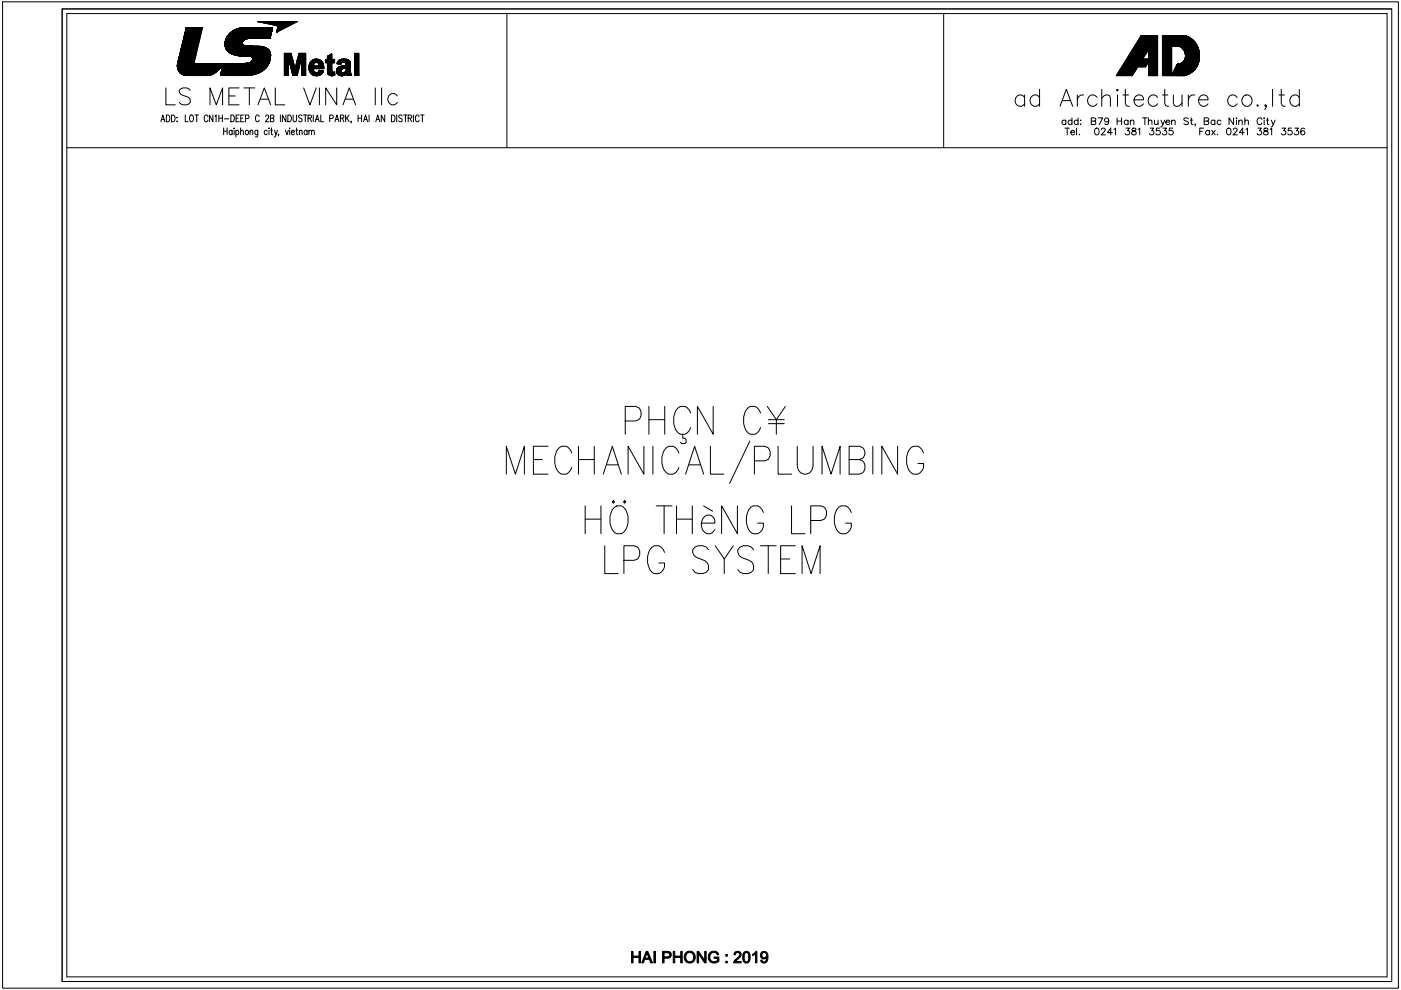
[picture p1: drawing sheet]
<svg xmlns="http://www.w3.org/2000/svg" width="297mm" height="210mm" viewBox="0 0 297 210" stroke-linecap="round" stroke-linejoin="round" font-family="sans-serif">
<g fill="none" stroke="#000" stroke-width=".21">
<path d="M.6 .4h295.9v209.1h-295.9zM13.2 1.9h281.9v206.2h-281.9zM14.2 2.9h279.9v204.2h-279.9zM35.2 18.6v3.6h2M39.5 5.9l3.4-.1-1.8 7.7h10.5l1-.1 .6-.2 .4-.6-.2-.6-2.8-.2-1.3-.3-1.1-.7-.4-1 .1-1.3 .8-1.4 1.2-.8 1.7-.4h6l.1 .4-.5 1.8-4.7 .1-.8 .3-.3 .5 .1 .5 .6 .2 3 .1 1.3 .4 .8 .7 .2 1.1a4.5 4.5 0 0 1-5 4h-5.5l-.1-.3 .5-2.1-.6 .9-.7 .7-1.6 .8h-4.9l-1.1-.4-.7-.9-.1-1.1zM40.3 19.1a1.52 1.52 0 0 0-2.3 0 .91 .91 0 0 0 .7 1.1l1 .3a.88 .88 0 0 1 .6 .7 .88 .88 0 0 1-.3 .9 1.57 1.57 0 0 1-2-.4M50.7 18.6h-2.2v3.6h2.2M51.7 18.6h2.3M52.9 18.6v3.6M54.6 4.6h8.4l-4.3 2.2 .2-1.1-.1-.2zM58.4 18.6v3.6h2M61.2 12.3v3.7h-.9v-4.7h1.4l.9 3.2 .8-3.2h1.4v4.7h-.9v-3.7l-.9 3.7h-.9l-.9-3.7 .9 3.7"/>
<path d="M64.4 18.6l1.3 3.6 1.3-3.6M65.9 13a1.62 1.62 0 0 1 2-.3 1.62 1.62 0 0 1 .7 1.9h-2.2l.2 .6 .4 .2 .5-.1 .2-.4 .9 .2a1.66 1.66 0 0 1-2.1 .9 1.66 1.66 0 0 1-1-2.2zM66.6 13.4l.6-.2 .4 .2 .2 .6h-1.4zM67.7 18.6v3.6M69.4 11.9l.9-.5v1.2h.6v.7h-.6v1.4l.1 .6 .5-.1 .1 .7a1.02 1.02 0 0 1-1.2 .1 1.02 1.02 0 0 1-.4-1.2v-1.5h-.4v-.7h.4zM71.4 18.6v3.6l-2.3-3.6v3.6M71.9 12.8l.8-.3a1.21 1.21 0 0 1 1.6 1.3v1.6l.2 .6h-.9l-.1-.4a1.16 1.16 0 0 1-1.5 .4 1.16 1.16 0 0 1-.5-1.4l.3-.4 1.6-.5a.66 .66 0 0 0-1-.4l-.2 .3-.8-.1zM72.4 14.7l1-.3v.6l-.3 .3-.4 .1-.3-.1-.2-.3zM74.3 15.5l.2 .5h-.9l-.1-.4M75.2 11.3h.9v4.7h-.9zM79.6 18.6v3.6M80.9 18.6v3.6"/>
<path d="M107.5 2.9v28.4M200.1 2.9v28.4M220.4 18.9v3.6M233.6 18.9v3.6M236.9 18.9l.2 .2-.2 .2-.1-.2zM238.6 18.9v2.9l.2 .6 .6 .1M242 7.5h3.4v8.5h-1.9v-2.9l-.6 1.1h-1.7l-1.2 1.8h-3.3zM243.4 10.6l.1 1.9h-1.3zM246.5 7.5h4.7a4.5 4.5 0 0 1 3.1 4.3 4.5 4.5 0 0 1-3.1 4.2h-4.7zM246.9 18.9v2.9l.2 .6 .7 .1M248.4 15.8h.1M250 9.8h.1"/>
<path d="M250 9.8a1.92 1.92 0 0 1 1.4 2 1.92 1.92 0 0 1-1.7 1.8l-1.2 2.2M250 9.8h-1.6v6M269.8 18.9v3.6M271.6 18.9v2.9l.2 .6 .7 .1M275.5 18.9v3.6M295.1 1.9h-281.9v206.2M14.2 31.3h279.9M34.1 25.8l.4-1.4 .4 1.4M34.3 25.3h.5M35.3 24.4a.72 .72 0 0 1 .7 .7 .72 .72 0 0 1-.7 .7zM36.4 24.4a.77 .77 0 0 1 .7 .5 .77 .77 0 0 1-.2 .8l-.5 .1zM37.5 24.9v.1z"/>
<path d="M37.5 25.7v.1zM39.3 24.4v1.4h.6M40.4 24.4h.1a.74 .74 0 0 1 .5 .7 .74 .74 0 0 1-.5 .7 .98 .98 0 0 1-.1-1.4zM41.3 24.4h.8M41.7 24.4v1.4M44.1 24.7a.41 .41 0 0 0-.5-.3 .41 .41 0 0 0-.3 .5v.4a.41 .41 0 0 0 .3 .5 .41 .41 0 0 0 .5-.3M44.5 22.2v-3.6l1.4 3.6 1.3-3.6v3.6M45.1 24.4v1.4l-.7-1.4v1.4M45.6 24.7l.2-.3v1.4M46.4 24.4v1.4M46.4 25.1h.7M47.1 24.4v1.4"/>
<path d="M47.4 27.8h.8M47.4 27.1v1.5M47.6 25.2h.9M48.2 27.1v1.5M48.5 20.3h1.4M48.9 24.4a.72 .72 0 0 1 .8 .7 .72 .72 0 0 1-.8 .7zM49.2 27.8l-.1-.1a.42 .42 0 0 0-.5 .4 .42 .42 0 0 0 .5 .4l.1-.1M49.2 27.6v1M49.6 27.1v.2zM49.6 27.6v1M50 27.8l.1-.1a.42 .42 0 0 1 .5 .4 .42 .42 0 0 1-.5 .4l-.1-.1M50 27.6v1.4"/>
<path d="M50 25.1h.5M50.7 24.4h-.7v1.4h.7M51 27.9l.3-.3 .2 .1 .1 .9M51 27.1v1.5M51.1 25.1h.4M51.7 24.4h-.6v1.4h.6M52.1 25.1h.6v-.7h-.6v1.4M53 27.9l.3-.3 .2 .1 .1 .9M53 27.6v1M54.7 27.6l-.1 1.3-.2 .1h-.2M54.7 27.8l-.2-.1a.42 .42 0 0 0-.5 .4 .42 .42 0 0 0 .5 .4l.2-.1M54.7 22.2l1.3-3.6 1.4 3.6"/>
<path d="M55 24.7a.41 .41 0 0 0-.5-.3 .41 .41 0 0 0-.3 .5v.4a.41 .41 0 0 0 .3 .5 .41 .41 0 0 0 .5-.3M55.2 21h1.7M56.3 24.7l.2-.3h.4l.1 .3-.2 .4-.5 .7h.7M56.7 27.8l-.1-.1a.42 .42 0 0 0-.6 .4 .42 .42 0 0 0 .6 .4l.1-.1M57 27.1v.2zM57 27.6v1M57.3 25.1l.7 .1 .1 .3-.3 .3h-.5v-1.4l.7 .1v.4l-.2 .2M57.4 27.6h.4M57.6 27.1v1.2l.2 .3M58.2 27.6l.3 1M58.8 27.6l-.5 1.4h-.2M59.1 28.5l-.1 .3"/>
<path d="M59.4 24.4v1.4M60.5 27.6l.3 1 .3-1M60.6 24.4v1.4l-.7-1.4v1.4M61 24.4a.72 .72 0 0 1 .8 .7 .72 .72 0 0 1-.8 .7zM61.4 27.1v.2zM61.4 27.6v1M61.8 28h.6l-.1-.3a.42 .42 0 0 0-.5 .4 .42 .42 0 0 0 .5 .4l.1-.1M62.1 24.4v1l.4 .4 .3-.2 .1-1.2M62.7 27.6h.4M62.9 27.1v1.2l.3 .3M63.5 27.9l.2-.3 .3 .1 .1 .9M63.5 27.6v1"/>
<path d="M64 24.6l-.2-.2-.5 .2 .1 .3 .5 .3a.39 .39 0 0 1 0 .6 .39 .39 0 0 1-.6-.2M64.4 24.4h.7M64.7 24.4v1.4M65.1 27.8l-.1-.1a.42 .42 0 0 0-.5 .4 .42 .42 0 0 0 .5 .4l.1-.1M65.1 27.6v1M65.3 25.1l.6-.1v-.6h-.6v1.4M65.5 27.9l.2-.3 .3 .1 .1 .9M65.5 27.6v1M65.7 25.1l.4 .7M66.1 27.9l.2-.3 .3 .1v.9M66.4 24.4v1.4M66.8 25.8l.5-1.4 .4 1.4"/>
<path d="M67 25.3h.5M68 24.4v1.4h.6M69.9 25.1h.6v-.7h-.6v1.4M71 25.8l.4-1.4 .5 1.4M71.2 25.3h.5M72.2 25.1l.6-.1v-.6h-.6v1.4M72.5 25.1l.4 .7M72.7 22.2l1.4-3.6 1.3 3.6M73.2 21h1.7M73.3 24.4v1.4M73.5 25l.5 .8M74 24.4l-.7 .9"/>
<path d="M74.5 25.7l-.1 .4M75.9 25.1h.8M75.9 24.4v1.4M76.7 24.4v1.4M77.1 25.8l.4-1.4 .4 1.4M77.2 25.3h.6M78.2 24.4v1.4M79.7 25.8l.4-1.4 .4 1.4M79.8 25.3h.6M81.6 24.4v1.4l-.8-1.4v1.4M83 24.4a.77 .77 0 0 1 .8 .5 .77 .77 0 0 1-.3 .8l-.5 .1zM84.1 24.4v1.4"/>
<path d="M84.2 20.3a1.17 1.17 0 0 0-2 .4 1.17 1.17 0 0 0 1.4 1.5l.6-.5M85.3 24.6l-.3-.2-.5 .2 .1 .3 .6 .3a.39 .39 0 0 1-.1 .6 .39 .39 0 0 1-.6-.2M85.6 24.4h.7M86 24.4v1.4M86.5 25.1l.7-.1v-.6h-.7v1.4M86.9 25.1l.4 .7M87.6 24.4v1.4M88.9 24.7a.41 .41 0 0 0-.5-.3 .41 .41 0 0 0-.3 .5v.4a.41 .41 0 0 0 .3 .5 .41 .41 0 0 0 .5-.3M89.2 24.4h.7M89.5 24.4v1.4M217.2 20.6a1.18 1.18 0 0 0-2 .4 1.18 1.18 0 0 0 1.4 1.5l.6-.5M217.2 20.1v2.4"/>
<path d="M220.4 20.6a1.18 1.18 0 0 0-2 .4 1.18 1.18 0 0 0 1.3 1.5l.7-.5M224.7 22.5l1.4-3.6 1.3 3.6M225.2 21.3h1.7M225.8 27.2h.9M226 25.7a.46 .46 0 0 0-.7-.1 .46 .46 0 0 0 0 .7 .46 .46 0 0 0 .7-.1M226 25.5v.9M226.3 27.2v1.4M227 28.1h.8a.46 .46 0 0 0-.5-.4 .46 .46 0 0 0-.4 .5 .46 .46 0 0 0 .5 .4l.4-.2M227.3 25.7a.46 .46 0 0 0-.7-.1 .46 .46 0 0 0 0 .7 .46 .46 0 0 0 .7-.1M227.3 25v1.4M228.2 27.2v1.4M228.4 20.1v2.4"/>
<path d="M228.6 25.7a.46 .46 0 0 0-.7-.1 .46 .46 0 0 0 0 .7 .46 .46 0 0 0 .7-.1M228.6 25v1.4M228.9 28.5h.1M229.1 25.5v.1zM229.1 26.3v.1zM229.8 20.1a1.13 1.13 0 0 0-1.4 1.1M231.4 25.7l.9 .1v.3l-.3 .3h-.6v-1.4l.9 .1v.4l-.3 .2M232.3 27.2a.46 .46 0 0 1 .7 .2v.4a.62 .62 0 0 1-.5 .8 .91 .91 0 0 1-.2-1.4zM232.6 20.6a1.18 1.18 0 0 0-2 .4 1.18 1.18 0 0 0 1.3 1.5l.7-.5M232.8 25h1l-.7 1.4M233.5 27.5l.1-.3h.5l.2 .4-.9 1h1M233.6 20.8l.8-.7 .9 .2 .1 .5v1.7"/>
<path d="M235.1 25.5a.45 .45 0 0 1-.6 .3 .45 .45 0 0 1-.2-.6 .45 .45 0 0 1 .7 0l.1 .3a.68 .68 0 0 1-.6 .9l-.3-.2M235.8 28.1h-1l.7-.9v1.4M236.2 27.4l.3-.2v1.4M236.8 25v1.4M236.8 25.7h1M236.9 20.1v2.4M237.8 25v1.4M238.1 20.1h1.2M238.7 27.2h.8l-.5 .5a.48 .48 0 0 1 .4 .8 .48 .48 0 0 1-.8-.2M239.2 25.7a.46 .46 0 0 0-.7-.1 .46 .46 0 0 0 0 .7 .46 .46 0 0 0 .7-.1M239.2 25.5v.9M239.7 25.7l.3-.2h.3l.1 .9"/>
<path d="M239.7 25.5v.9M240.1 27.2v.4l.6 .2 .2 .3a.48 .48 0 0 1-.5 .5 .48 .48 0 0 1-.5-.5l.2-.3 .7-.3v-.3zM240.4 21.2h2a1 1 0 0 0-1-1.1 1 1 0 0 0-1 1.1 1.11 1.11 0 0 0 .7 1.2 1.11 1.11 0 0 0 1.3-.4M241.3 27.4l.3-.2v1.4M242.2 25h1M242.7 25v1.4M243.5 25.7l.3-.2h.4v.9M243.5 25v1.4M243.8 27.2h.8l-.4 .5a.48 .48 0 0 1 .3 .8 .48 .48 0 0 1-.8-.2M244.8 25.5v.9h.4l.3-.3M245.4 20.6a1.18 1.18 0 0 0-2 .4 1.18 1.18 0 0 0 1.4 1.5l.6-.5M245.5 25.5v.9"/>
<path d="M245.9 27.2h-.7l-.1 .6a.51 .51 0 0 1 .8 0 .51 .51 0 0 1-.1 .7 .51 .51 0 0 1-.7-.2M246.1 25.5l.5 .9M246.4 20.1h1.2M246.6 27.2h.7l-.4 .5a.48 .48 0 0 1 .4 .8 .48 .48 0 0 1-.9-.2M247 25.5l-.6 1.3-.3 .1M247.2 25.9h.8a.46 .46 0 0 0-.5-.4 .46 .46 0 0 0-.4 .5 .46 .46 0 0 0 .4 .4l.5-.2M248.4 25.7l.3-.2h.4l.1 .9M248.4 25.5v.9M248.6 27.2h-.7v.6a.51 .51 0 0 1 .7 0 .51 .51 0 0 1-.1 .7 .51 .51 0 0 1-.7-.2M248.8 20.1v1.7l.1 .6 .9 .1 .8-.7M250.6 20.1v2.4M252 20.1v2.4"/>
<path d="M252 25.2l-.4-.2-.6 .2 .1 .3 .7 .3 .2 .2v.2l-.4 .2-.6-.2M252.4 25.5h.4M252.6 25v1.1v.3h.3M253.3 20.1a1.13 1.13 0 0 0-1.3 1.1M253.5 26.4h-.2h.2l-.2 .3M254.1 21.2h2a1.01 1.01 0 0 0-1-1.1 1.01 1.01 0 0 0-1 1.1 1.11 1.11 0 0 0 .7 1.2 1.11 1.11 0 0 0 1.3-.4M254.4 27.8h.5M255.3 27.2h-.9v1.4M255.3 25.7l.9 .1 .1 .3-.4 .3h-.6v-1.4l.9 .1v.4l-.3 .2M256.4 27.8a.46 .46 0 0 0-.7 0 .46 .46 0 0 0 0 .7 .46 .46 0 0 0 .7-.1M256.4 27.6v1M256.9 27.6l.8 1"/>
<path d="M257.6 25.7a.46 .46 0 0 0-.7-.1 .46 .46 0 0 0 0 .7 .46 .46 0 0 0 .7-.1M257.6 25.5v.9M257.7 27.6l-.8 1M258.1 28.5h.1M258.9 25.7a.46 .46 0 0 0-.7-.1 .46 .46 0 0 0 0 .7 .46 .46 0 0 0 .7-.1M260.2 27.2a.46 .46 0 0 1 .7 .2l.1 .4a.62 .62 0 0 1-.5 .8 .91 .91 0 0 1-.3-1.4zM261.5 27.5l.1-.3h.4l.3 .4-.9 1h1M261.5 25v1.4l-.9-1.4v1.4M262.1 25.1h.1zM262.2 25.5v.9M262.3 20.6a1.18 1.18 0 0 0-2 .4 1.18 1.18 0 0 0 1.3 1.5l.7-.5M262.6 25.7l.4-.2h.3l.1 .9"/>
<path d="M262.6 25.5v.9M263.8 28.1h-1l.7-.9v1.4M263.9 25.7l.4-.2h.3l.1 .9M263.9 25v1.4M264.1 27.4l.4-.2v1.4M266.6 22.2l-.1 .2 .1 .1 .2-.1M266.7 27.2h.7l-.4 .5a.48 .48 0 0 1 .4 .8 .48 .48 0 0 1-.9-.2M267.6 25.3a.53 .53 0 0 0-.6-.3 .53 .53 0 0 0-.5 .5v.4a.53 .53 0 0 0 .5 .5 .53 .53 0 0 0 .6-.3M268 25.1h.1zM268 25.5v.9M268 27.2v.4l.7 .2 .2 .3a.48 .48 0 0 1-.5 .5 .48 .48 0 0 1-.5-.5l.2-.3 .7-.3-.1-.3zM268.5 22.4l-.2 .1-.2-.1 .2-.2a.66 .66 0 0 1-.2 1"/>
<path d="M268.5 25.5h.5M268.7 25v1.1l.1 .3h.3M269.3 27.4l.3-.2v1.4M269.5 25.5l.4 .9M270.4 25.5l-.7 1.3-.2 .1M271.1 20.1h1.2M271.8 27.2h.8l-.4 .5a.48 .48 0 0 1 .3 .8 .48 .48 0 0 1-.8-.2M273.9 27.2h-.7l-.1 .6a.51 .51 0 0 1 .8 0 .51 .51 0 0 1-.1 .7 .51 .51 0 0 1-.8-.2M274.5 27.2h.8l-.4 .5a.48 .48 0 0 1 .3 .8 .48 .48 0 0 1-.8-.2M275.5 20.6a1.18 1.18 0 0 0-2 .4 1.18 1.18 0 0 0 1.3 1.5l.7-.5M276.6 27.4l-.1-.2a.46 .46 0 0 0-.7 .2v1a.45 .45 0 0 0 .8 0 .45 .45 0 0 0-.2-.7 .45 .45 0 0 0-.6 .4M113.1 97.4h1.9"/>
<path d="M116.2 94.6h-3.1v5.9h3.1M121.2 96a1.69 1.69 0 0 0-1.7-1.4 1.69 1.69 0 0 0-1.6 1.4 3.6 3.6 0 0 0 1.2 4.5 1.78 1.78 0 0 0 2.1-1.4M122.7 97.4h3.3M122.7 94.6v5.9M126 94.6v5.9M128.6 98.6h2.4M132.6 89.3h2.1a1.58 1.58 0 0 0 1.3-1.6 1.58 1.58 0 0 0-1.3-1.5h-2.1v5.9M136.5 94.6v5.9l-3.3-5.9v5.9M137.6 86.2v5.9M137.6 89h3.3M138.4 94.6v5.9M140.9 86.2v5.9"/>
<path d="M143.9 96a1.69 1.69 0 0 0-1.6-1.4 1.69 1.69 0 0 0-1.7 1.4 3.6 3.6 0 0 0 1.2 4.5 1.78 1.78 0 0 0 2.1-1.4M144.8 92.1v.8h.4l.3 .3v.6l-.3 .2h-.7l-.2-.2M146.1 98.6h2.4M146.4 87.6a1.69 1.69 0 0 0-1.6-1.5 1.69 1.69 0 0 0-1.7 1.5 3.6 3.6 0 0 0 1.2 4.5 1.77 1.77 0 0 0 2.1-1.4M150.6 94.6v5.9h2.9M151.2 86.2v5.9l-3.3-5.9v5.9M159 93.5l-4.3 9M159.9 97.7h2.2a1.58 1.58 0 0 0 1.3-1.5 1.58 1.58 0 0 0-1.3-1.6h-2.2v5.9M161.3 87.6a1.69 1.69 0 0 0-1.7-1.5 1.69 1.69 0 0 0-1.7 1.5 3.6 3.6 0 0 0 1.2 4.5 1.78 1.78 0 0 0 2.2-1.4M162.7 86.2l1.9 2.8v3.1M162.9 89h3.4M162.9 89.8h3.4"/>
<path d="M165 94.6v5.9h2.8M166.5 86.2l-1.9 2.8M169 94.6v4.2a1.67 1.67 0 0 0 1.7 1.8 1.67 1.67 0 0 0 1.7-1.8v-4.2M180 97.4h2.2a1.58 1.58 0 0 1 1.2 1.6 1.58 1.58 0 0 1-1.2 1.5h-2.2v-5.9h2.2a1.42 1.42 0 0 1 1.2 1.4 1.42 1.42 0 0 1-1.2 1.4M185 94.6v5.9M190.3 94.6v5.9l-3.3-5.9v5.9M195.8 96a1.69 1.69 0 0 0-1.7-1.4 1.69 1.69 0 0 0-1.6 1.4 3.6 3.6 0 0 0 1.2 4.5 1.82 1.82 0 0 0 2.1-2.2h-1.2M107.4 100.5v-5.9l1.9 5.9 1.9-5.9v5.9M124.1 107.3v5.9M124.1 110.1h3.3M127.4 107.3v5.9M127.9 100.5l1.9-5.9 1.9 5.9"/>
<path d="M128.2 115.7v5.9h2.9M130 106.1l.3 .3-.3 .3-.2-.3zM130.3 107.5l.5-.2a1.77 1.77 0 0 1 2.1 1.4 3.6 3.6 0 0 1-1.2 4.5 1.78 1.78 0 0 1-2.1-1.4 4 4 0 0 1 .7-4.3zM132.3 118.8h2.1a1.58 1.58 0 0 0 1.3-1.5 1.58 1.58 0 0 0-1.3-1.6h-2.1v5.9M132.4 106.1l.3 .3-.3 .3-.2-.3zM139.1 107.3h3.4M140.8 107.3v5.9M140.9 117.1a1.69 1.69 0 0 0-1.7-1.5 1.69 1.69 0 0 0-1.7 1.5 3.6 3.6 0 0 0 1.2 4.5 1.81 1.81 0 0 0 2.2-2.2h-1.2M143.4 110.1h3.4M143.4 107.3v5.9M145.4 100.5l1.9-5.9 1.9 5.9M146.8 107.3v5.9"/>
<path d="M148.7 110.9h2.9a1.39 1.39 0 0 0-1-1.6 1.39 1.39 0 0 0-1.7 .8 2.3 2.3 0 0 0 1 3.1h.7l1-.9M149.2 107.3l1.9 1.1M150.2 116.6a2 2 0 0 0-3.3 0 1.51 1.51 0 0 0 .9 1.6l1.5 .6a1.46 1.46 0 0 1 .9 1.5 1.46 1.46 0 0 1-1.2 1.3h-.9l-.8-.3-.4-.5M151.6 115.7l2 2.8 1.9-2.8M153.6 118.5v3.1M156.3 107.3v5.9l-3.3-5.9v5.9M159.8 116.6a2.01 2.01 0 0 0-3.4 0 1.52 1.52 0 0 0 1 1.6l1.4 .6a1.46 1.46 0 0 1 1 1.5 1.46 1.46 0 0 1-1.2 1.3h-1l-.7-.3-.5-.5M161.2 115.7h3.4M161.8 108.7a1.69 1.69 0 0 0-1.6-1.5 1.69 1.69 0 0 0-1.7 1.5 3.6 3.6 0 0 0 1.2 4.5 1.82 1.82 0 0 0 2.1-2.3h-1.2M162.9 115.7v5.9M165.5 118.5h1.9M167.8 107.3v5.9h2.9"/>
<path d="M168.6 115.7h-3.1v5.9h3.1M171.9 110.4h2.1a1.58 1.58 0 0 0 1.3-1.6 1.58 1.58 0 0 0-1.3-1.5h-2.1v5.9M174.3 100.5v-5.9l1.9 5.9 1.9-5.9v5.9M180.5 108.7a1.69 1.69 0 0 0-1.7-1.5 1.69 1.69 0 0 0-1.7 1.5 3.6 3.6 0 0 0 1.2 4.5 1.82 1.82 0 0 0 2.2-2.3h-1.2M170.1 121.6v-5.9l1.9 5.9 1.9-5.9v5.9M13.2 208.1h281.9"/>
<circle cx="52.4" cy="28" r=".44"/>
<circle cx="264.4" cy="21.3" r="1.17"/>
</g>
<g fill="#000" stroke="#000" stroke-width=".21">
<path d="M37.6 13.9v.1zM37.6 13.9v.2zM37.6 13.8v.3zM37.6 13.8v.4zM37.6 13.7v.5zM37.6 13.6v.6zM37.6 13.6v.7zM37.6 13.6l.1 .8zM37.7 13.5v.9zM37.7 13.4v1zM37.7 13.4v1.1zM37.7 13.3v1.2z"/>
<path d="M37.7 13.3v1.3zM37.7 13.3v1.4zM37.7 13.2v1.5zM37.7 13.1v1.6zM37.7 13.1l.1 1.7zM37.8 13v1.8zM37.8 13v1.9zM37.8 12.9v2zM37.8 12.7v2.2zM37.8 12.7l.1 2.3zM37.9 12.6v2.4zM37.9 12.6v2.5z"/>
<path d="M37.9 12.5v2.6zM37.9 12.3v2.8zM37.9 12.3l.1 2.9zM38 12.1v3.1zM38 12v3.2zM38 12l.1 3.3zM38.1 11.8v3.5zM38.1 11.8v3.6zM38.1 11.5v3.9zM38.1 11.5l.1 3.9zM38.2 11.4v4zM38.2 11.4v4.1z"/>
<path d="M38.2 11.2v4.3zM38.2 11.2l.1 4.3zM38.3 10.9v4.6zM38.3 10.9v4.7zM38.3 10.7v4.9zM38.3 10.7l.1 4.9zM38.4 10.5v5.1zM38.4 10.3v5.3zM38.4 10.3l.1 5.4zM38.5 10.1v5.6zM38.5 10.1l.1 5.6zM38.6 9.7v6z"/>
<path d="M38.6 9.7v6.1zM38.6 9.5v6.3zM38.6 9.5l.1 6.3zM38.7 9.2v6.6zM38.7 8.9v6.9zM38.7 8.9l.1 7zM38.8 8.7v7.2zM38.8 8.7l.1 7.2zM38.9 8.3v7.6zM38.9 8.3l.1 7.6zM39 8.1v7.8zM39 7.8v8.1z"/>
<path d="M39 7.8l.1 8.1zM39.1 7.5v8.4zM39.1 7.5l.1 8.5zM39.2 7.2v8.8zM39.2 6.9v9.1zM39.2 6.9l.1 9.1zM39.3 6.7v9.3zM39.3 6.7l.1 9.3zM39.4 6.4v9.6zM39.4 6.2v9.8zM39.4 6.1v9.9zM39.4 6.1l.1 9.9z"/>
<path d="M39.5 6.1v9.9zM39.5 6v10zM39.5 5.9v10.1zM39.5 5.9l.1 10.1zM39.6 5.9v10.1zM39.6 5.9l.1 10.1zM39.7 5.9v10.1zM39.7 5.8v10.2zM39.7 5.8l.1 10.2zM39.8 5.8v10.2zM39.8 5.8l.2 10.2h-.2zM39.8 5.8h.2v10.2z"/>
<path d="M40 5.8l1.1 10.2h-1.1zM40 5.8h1.1v10.2zM41.1 13.5l.4 2.5h-.4zM41.1 5.8l.4 6.2-.4 1.5zM41.1 13.5h.4v2.5zM41.1 5.8h.4v6.2zM41.5 13.5l1.4 2.5h-1.4zM41.5 5.8h1.4l-1.4 6.2zM41.5 13.5h1.4v2.5zM42.9 13.5l.1 2.5zM43 13.5l.8 2.5h-.8zM43 13.5h.8v2.5z"/>
<path d="M43.8 13.5l.3 2.5h-.3zM43.8 13.5h.3v2.5zM44.1 13.5v2.5zM44.1 13.5l.1 2.5zM44.2 13.5v2.5zM44.2 13.5l.1 2.5zM44.3 13.5v2.5zM44.3 13.5l.1 2.5zM44.4 13.5v2.5zM44.4 13.5l.1 2.5zM44.5 13.5v2.5zM44.5 13.5l.1 2.4z"/>
<path d="M44.6 13.5v2.4zM44.6 13.5l.1 2.4zM44.7 13.5v2.4zM44.7 13.5l.2 2.3-.2 .1zM44.7 13.5h.2v2.3zM44.9 13.5v2.3zM44.9 13.5l.3 2.2-.3 .1zM44.9 13.5h.3v2.2zM45.2 13.5v2.2zM45.2 13.5l.1 2.2zM45.3 13.5l.1 2.1-.1 .1zM45.3 13.5h.1v2.1z"/>
<path d="M45.4 13.5l.1 2-.1 .1zM45.4 13.5h.1v2zM45.5 13.5l.1 1.9-.1 .1zM45.5 13.5h.1v1.9zM45.6 13.5l.1 1.8-.1 .1zM45.6 13.5h.1v1.8zM45.7 13.5v1.8zM45.7 13.5l.1 1.8zM45.8 13.5l.2 1.7-.2 .1zM45.8 13.5h.2v1.7zM46 13.5v1.7zM46 13.5v1.6z"/>
<path d="M46 13.5l.2 1.5-.2 .1zM46 13.5h.2v1.5zM46.2 13.5v1.5zM46.2 13.5l.1 1.4zM46.3 13.5l.2 1.2-.2 .2zM46.3 13.5h.2v1.2zM46.5 13.5v1.2zM46.5 13.5l.1 1-.1 .2zM46.5 13.5h.1v1zM46.6 13.5v1zM46.6 13.5l.1 1zM46.7 13.5v1z"/>
<path d="M46.7 13.5l.1 .8zM46.8 13.5v.8zM46.8 15.7v.1zM46.8 15.6v.2zM46.8 15.6v.3zM46.8 15.6l.1 .3zM46.9 15.5v.4zM46.8 13.5l.1 .8zM46.9 13.5v.8zM46.9 15.4v.5zM46.9 13.5v.7zM46.9 15.4v.6z"/>
<path d="M46.9 15.3v.7zM46.9 15.2v.8zM46.9 15.2l.1 .8zM47 15.1v.9zM46.9 13.5l.1 .6zM47 13.5v.6zM47 15v1zM47 14.9v1.1zM47 14.7v1.3zM47 13.5v.5zM47 14.7l.1 1.3zM47.1 14.5v1.5z"/>
<path d="M47 13.5l.1 .4zM47.1 13.5v.4zM47.1 14.5l.1 1.5zM47.2 14.2v1.8zM47.1 13.5l.1 .3zM47.2 13.5v.3zM47.2 14v2zM47.2 13.5v.2zM47.2 13.9v2.1zM47.2 13.9l.1 2.1zM47.3 13.7v2.3zM47.2 13.5l.1 .1z"/>
<path d="M47.3 13.5v.1zM47.3 13.6v2.4zM47.3 13.5l.3 2.5h-.3zM47.3 13.5h.3v2.5zM47.6 13.5l.1 2.5zM47.7 13.5v2.5zM47.7 9.3v.1zM47.7 9.2v.2zM47.7 9.2v.3zM47.7 9.1v.4zM47.7 9.1v.5zM47.7 9.1v.6z"/>
<path d="M47.7 9v.7zM47.7 8.9v.8zM47.7 8.9v.9zM47.7 13.5l.1 2.5zM47.7 8.9l.1 .9zM47.8 8.9v.9zM47.8 13.5v2.5zM47.8 8.8v1zM47.8 8.8v1.1zM47.8 8.7v1.2zM47.8 8.7v1.3zM47.8 8.6v1.4z"/>
<path d="M47.8 8.6v1.5zM47.8 8.5v1.6zM47.8 13.5l.1 2.5zM47.8 8.5l.1 1.7zM47.9 8.5v1.7zM47.9 13.5v2.5zM47.9 8.4v1.8zM47.9 8.4v1.9zM47.9 8.3v2zM47.9 8.2v2.1zM47.9 13.5l.1 2.5zM47.9 8.2l.1 2.2z"/>
<path d="M48 8.2v2.2zM48 13.5v2.5zM48 8.1v2.3zM48 8.1v2.4zM48 8v2.5zM48 13.5l.1 2.5zM48 8l.1 2.6zM48.1 8v2.6zM48.1 13.5v2.5zM48.1 7.9v2.7zM48.1 7.9v2.8zM48.1 7.8v2.9z"/>
<path d="M48.1 13.5l.1 2.5zM48.1 7.8l.1 2.9zM48.2 7.8v2.9zM48.2 13.5v2.5zM48.2 7.7v3zM48.2 7.7v3.1zM48.2 13.5l.1 2.5zM48.2 7.7l.1 3.1zM48.3 7.6v3.2zM48.3 13.5v2.5zM48.3 7.6v3.3zM48.3 7.5v3.4z"/>
<path d="M48.3 13.5l.1 2.5zM48.3 7.5l.1 3.4zM48.4 7.5v3.4zM48.4 13.5v2.5zM48.4 7.5v3.5zM48.4 7.4v3.6zM48.4 13.5l.1 2.5zM48.4 7.4l.1 3.6zM48.5 7.4v3.6zM48.5 13.5v2.5zM48.5 7.3v3.7zM48.5 7.3v3.8z"/>
<path d="M48.5 13.5l.1 2.5zM48.5 7.3l.1 3.8zM48.6 7.3v3.8zM48.6 13.5v2.5zM48.6 7.2v3.9zM48.6 13.5l.1 2.5zM48.6 7.2l.1 4zM48.7 7.1v4.1zM48.7 13.5v2.5zM48.7 13.5l.1 2.5zM48.7 7.1l.1 4.1zM48.8 7.1v4.1z"/>
<path d="M48.8 13.5v2.5zM48.8 7v4.2zM48.8 7v4.3zM48.8 13.5l.1 2.5zM48.8 7l.1 4.3zM48.9 13.5v2.5zM48.9 6.9v4.4zM48.9 13.5l.1 2.5zM48.9 6.9l.1 4.4zM49 13.5v2.5zM49 6.9v4.5zM49 6.8v4.6z"/>
<path d="M49 13.5l.1 2.5zM49 6.8l.1 4.6zM49.1 13.5v2.5zM49.1 6.8v4.6zM49.1 6.7v4.7zM49.1 13.5l.1 2.5zM49.1 6.7l.1 4.8zM49.2 13.5l.1 2.5zM49.2 6.7l.1 4.8zM49.3 13.5v2.5zM49.3 6.6v4.9zM49.3 13.5l.1 2.5z"/>
<path d="M49.3 6.6l.1 4.9zM49.4 13.5v2.5zM49.4 6.6v4.9zM49.4 13.5l.1 2.5zM49.4 6.5l.1 5.1zM49.5 13.5v2.5zM49.5 6.5v5.1zM49.5 13.5l.1 2.5zM49.5 6.5l.1 5.1zM49.6 13.5v2.5zM49.6 6.5v5.1zM49.6 6.4v5.2z"/>
<path d="M49.6 13.5l.1 2.5zM49.6 6.4l.1 5.2zM49.7 13.5v2.5zM49.7 6.4v5.2zM49.7 13.5l.1 2.5zM49.7 6.4l.1 5.3zM49.8 13.5v2.5zM49.8 6.3v5.4zM49.8 13.5l.1 2.5zM49.8 6.3l.1 5.4zM49.9 13.5v2.5zM49.9 6.3v5.4z"/>
<path d="M49.9 13.5l.1 2.5zM49.9 6.3l.1 5.4zM50 13.5v2.5zM50 6.3v5.4zM50 13.5l.1 2.5zM50 6.2l.1 5.5zM50.1 13.5v2.5zM50.1 6.2v5.5zM50.1 13.5l.1 2.5zM50.1 6.2l.1 5.6zM50.2 13.5v2.5zM50.2 6.1v5.7z"/>
<path d="M50.2 13.5l.1 2.5zM50.2 6.1l.1 5.7zM50.3 13.5v2.5zM50.3 6.1v5.7zM50.3 13.5l.1 2.5zM50.3 6.1l.1 5.7zM50.4 13.5v2.5zM50.4 6.1v5.7zM50.4 13.5l.1 2.5zM50.4 6.1l.1 5.7zM50.5 13.5v2.5zM50.5 6.1v5.7z"/>
<path d="M50.5 13.5l.1 2.5zM50.5 6l.1 5.8zM50.6 13.5v2.5zM50.6 6v5.8zM50.6 13.5l.1 2.5zM50.6 6l.1 5.8zM50.7 13.5v2.5zM50.7 6v5.8zM50.7 13.5l.1 2.5zM50.7 6l.1 5.9zM50.8 13.5l.1 2.5zM50.8 6l.1 5.9z"/>
<path d="M50.9 13.5v2.5zM50.9 6v5.9zM50.9 13.5l.1 2.5zM50.9 6l.1 5.9zM51 13.5v2.5zM51 5.9v6zM51 13.5l.1 2.5zM51 5.9l.1 6zM51.1 13.5v2.5zM51.1 5.9v6zM51.1 13.5l.1 2.5zM51.1 5.9l.1 6z"/>
<path d="M51.2 13.5v2.5zM51.2 5.9v6zM51.2 13.5l.1 2.5zM51.2 5.9l.1 6zM51.3 13.5v2.5zM51.3 5.9v6zM51.3 13.5l.1 2.5zM51.3 5.9l.1 6zM51.4 13.5v2.5zM51.4 5.9v6zM51.4 9.1v2.8zM51.4 5.9v3.2z"/>
<path d="M51.4 5.9v3.1zM51.4 9.2v2.7zM51.4 5.9v3zM51.4 9.3v2.6zM51.4 5.9v2.9zM51.4 13.5l.1 2.5zM51.4 9.4l.1 2.5zM51.4 5.9l.1 2.8zM51.5 13.5v2.5zM51.5 9.4v2.5zM51.5 5.9v2.8zM51.5 9.5v2.4z"/>
<path d="M51.5 13.5l.1 2.5zM51.5 9.5l.1 2.4zM51.5 5.9l.1 2.7zM51.6 13.5v2.5zM51.6 9.5v2.4zM51.6 5.9v2.7zM51.6 13.5l.1 2.5zM51.6 9.5l.1 2.4zM51.6 5.9l.1 2.6zM51.7 13.5v2.5zM51.7 9.6v2.3zM51.7 5.9v2.6z"/>
<path d="M51.7 9.6l.1 2.3zM51.7 13.5l.1 2.5zM51.7 5.9l.1 2.6zM51.8 13.5v2.5zM51.8 9.6v2.3zM51.8 5.8v2.7zM51.8 5.8v2.6zM51.8 13.5l.1 2.5zM51.8 9.7l.1 2.2zM51.8 5.8l.1 2.6zM51.9 13.5v2.5zM51.9 9.7v2.2z"/>
<path d="M51.9 5.8v2.6zM51.9 13.4v2.6zM51.9 13.4l.1 2.6zM51.9 9.7l.1 2.2zM51.9 5.8l.1 2.6zM52 13.4v2.6zM52 9.7v2.2zM52 5.8v2.6zM52 5.8v2.5zM52 13.4l.1 2.6zM52 9.7l.1 2.2zM52 5.8l.1 2.5z"/>
<path d="M52.1 13.4v2.6zM52.1 9.7v2.2zM52.1 5.8v2.5zM52.1 13.4l.1 2.6zM52.1 9.7l.1 2.2zM52.1 5.8l.1 2.5zM52.2 13.4v2.6zM52.2 9.7v2.2zM52.2 5.8v2.5zM52.2 9.8v2.1zM52.2 5.8v2.4zM52.2 13.4l.1 2.6z"/>
<path d="M52.2 9.8l.1 2.1zM52.2 5.8l.1 2.4zM52.3 13.4v2.6zM52.3 9.8v2.1zM52.3 5.8v2.4zM52.3 13.4l.1 2.6zM52.3 9.8l.1 2.1zM52.3 5.8l.1 2.4zM52.4 13.4v2.6zM52.4 9.8v2.1zM52.4 5.8v2.4zM52.4 13.4l.1 2.6z"/>
<path d="M52.4 9.8l.1 2.1zM52.4 5.8l.1 2.4zM52.5 13.4v2.6zM52.5 9.8v2.1zM52.5 5.8v2.4zM52.5 13.4l.1 2.6zM52.5 9.8l.1 2.1zM52.5 5.8l.1 2.4zM52.6 13.4v2.6zM52.6 9.8v2.1zM52.6 5.8v2.4zM52.6 13.4l.1 2.6z"/>
<path d="M52.6 9.8l.1 2.1zM52.6 5.8l.1 2.4zM52.7 13.4v2.6zM52.7 9.8v2.1zM52.7 5.8v2.4zM52.7 5.8v2.3zM52.7 13.4l.1 2.6zM52.7 9.8l.1 2.1zM52.7 5.8l.1 2.3zM52.8 13.4v2.6zM52.8 9.8v2.1zM52.8 5.8v2.3z"/>
<path d="M52.8 13.3v2.7zM52.8 9.8l.1 2.1zM52.8 13.3l.1 2.7zM52.8 5.8l.1 2.3zM52.9 13.3v2.7zM52.9 9.8v2.1zM52.9 5.8v2.3zM52.9 13.3v2.6zM52.9 9.8l.1 2.1zM52.9 5.8l.1 2.3zM52.9 13.3l.1 2.6zM53 13.3v2.6z"/>
<path d="M53 9.8v2.1zM53 5.8v2.3zM53 13.2v2.7zM53 9.8l.1 2.1zM53 5.8l.1 2.3zM53 13.2l.1 2.7zM53.1 13.2v2.7zM53.1 9.8v2.1zM53.1 5.8v2.3zM53.1 9.8v2.2zM53.1 9.8l.1 2.2zM53.1 5.8l.1 2.3z"/>
<path d="M53.1 13.2l.1 2.7zM53.2 13.2v2.7zM53.2 9.8v2.2zM53.2 5.8v2.3zM53.2 13.1v2.8zM53.2 9.8l.1 2.2zM53.2 5.8l.1 2.3zM53.2 13.1l.1 2.8zM53.3 13.1v2.8zM53.3 9.8v2.2zM53.3 5.8v2.3zM53.3 13v2.9z"/>
<path d="M53.3 9.8l.1 2.2zM53.3 5.8l.1 2.3zM53.4 13v2.9zM53.4 9.8v2.2zM53.4 5.8v2.3zM53.4 9.8v2.3zM53.4 12.9v3zM53.4 12.9l.1 3zM53.4 9.8l.1 2.3zM53.4 5.8l.1 2.3zM53.5 12.9v3zM53.5 9.8v2.3z"/>
<path d="M53.5 5.8v2.3zM53.5 12.8v3.1zM53.5 9.8v2.4zM53.5 12.7v3.2zM53.5 9.8v2.5zM53.5 12.6v3.3zM53.5 12.6l.1 3.3zM53.5 9.8l.1 2.5zM53.5 5.8l.1 2.3zM53.6 12.6v3.3zM53.6 9.8v2.5zM53.6 5.8v2.3z"/>
<path d="M53.6 9.8v2.6zM53.6 12.5v3.4zM53.6 12.4v3.5zM53.6 9.8v6.1zM53.6 9.8l.1 6-.1 .1zM53.6 5.8l.1 2.3h-.1zM53.6 9.8h.1v6zM53.6 5.8h.1v2.3zM53.7 9.8l.2 6h-.2zM53.7 5.8l.2 2.3h-.2zM53.7 9.8h.2v6zM53.7 5.8h.2v2.3z"/>
<path d="M53.9 9.8l.1 6h-.1zM53.9 5.8l.1 2.3h-.1zM53.9 9.8h.1v6zM53.9 5.8h.1v2.3zM54 9.8v6zM54 5.8l.1 2.3zM54 9.8l.1 5.9zM54.1 9.8v5.9zM54.1 5.8l.1 2.3zM54.1 9.8l.1 5.9zM54.2 9.8v5.9zM54.2 5.8l.1 2.3z"/>
<path d="M54.2 9.8l.1 5.9zM54.3 9.8l.1 5.8-.1 .1zM54.3 5.8l.1 2.3h-.1zM54.3 9.8h.1v5.8zM54.3 5.8h.1v2.3zM54.4 9.8v5.8zM54.4 5.8l.1 2.3zM54.4 9.8l.1 5.8zM54.5 9.8v5.8zM54.5 5.8l.1 2.3zM54.5 9.8l.1 5.8zM54.6 9.8v5.8z"/>
<path d="M54.6 5.8l.1 2.3zM54.6 9.8l.1 5.8zM54.7 9.8v5.8zM54.7 5.8l.1 2.3zM54.7 9.8l.1 5.7zM54.8 9.8v5.7zM54.8 5.8v2.3zM54.8 5.8l.1 2.3zM54.8 9.8l.1 5.6zM54.9 9.8v5.6zM54.9 5.8l.1 2.3zM54.9 9.8l.1 5.6z"/>
<path d="M55 9.8l.1 5.6h-.1zM55 5.8l.1 2.3h-.1zM55 9.8h.1v5.6zM55 5.8h.1v2.3zM55.1 9.8v5.6zM55.1 5.8v2.3zM55.1 9.8v5.5zM55.1 5.8l.1 2.3zM55.1 9.8l.1 5.5zM55.2 9.8v5.5zM55.2 5.8v2.3zM55.2 9.8l.2 5.4-.2 .1z"/>
<path d="M55.2 5.8l.2 2.3h-.2zM55.2 9.8l.2 .1v5.3zM55.2 5.8h.2v2.3zM55.4 9.9v5.3zM55.4 5.8v2.3zM55.4 9.9l.1 5.2-.1 .1zM55.4 5.8l.1 2.3h-.1zM55.4 9.9h.1v5.2zM55.4 5.8h.1v2.3zM55.5 9.9v5.2zM55.5 5.8v2.3zM55.5 9.9l.1 5.2h-.1z"/>
<path d="M55.5 5.8l.1 2.3h-.1zM55.5 9.9h.1v5.2zM55.5 5.8h.1v2.3zM55.6 9.9v5.2zM55.6 5.8l.1 2.3zM55.6 9.9l.1 5.1zM55.7 9.9v5.1zM55.7 5.8v2.3zM55.7 5.8l.1 2.3zM55.7 9.9l.1 5zM55.8 9.9v5zM55.8 5.8v2.3z"/>
<path d="M55.8 5.8l.1 2.3zM55.8 9.9l.1 4.9zM55.9 10v4.8zM55.9 5.8l.1 2.3zM55.9 10l.1 4.8zM56 10v4.8zM56 5.8l.1 2.3zM56 10l.1 4.7zM56.1 10v4.7zM56.1 5.8v2.3zM56.1 5.8l.1 2.3zM54.6 4.6h1.5v.3z"/>
<path d="M56.1 4.6l1.7 .6-1.7-.3zM56.1 10l.1 4.6zM56.2 10.1v4.5zM56.2 5.8v2.3zM56.2 5.8l.1 2.3zM56.2 10.1l.1 4.4zM56.3 10.1v4.4zM56.3 5.8v2.3zM56.3 5.8l.1 2.3zM56.3 10.1l.1 4.3zM56.4 10.1v4.3zM56.4 5.8v2.3z"/>
<path d="M56.4 10.2v4.2zM56.4 5.8l.1 2.3zM56.4 10.2l.1 4.1zM56.5 10.2v4.1zM56.5 5.8v2.3zM56.5 5.8l.1 2.3zM56.5 10.2l.1 4zM56.6 10.2v4zM56.6 5.8v2.3zM56.6 10.2v3.9zM56.6 10.3v3.8zM56.6 5.8l.1 2.3z"/>
<path d="M56.6 10.3l.1 3.7zM56.7 10.3v3.7zM56.7 5.8v2.3zM56.7 10.3v3.6zM56.7 10.4v3.5zM56.7 5.8l.1 2.3zM56.7 10.4l.1 3.5zM56.8 10.4v3.5zM56.8 5.8v2.3zM56.8 10.4v3.4zM56.8 5.8l.1 2.3zM56.8 10.4l.1 3.3z"/>
<path d="M56.9 10.5v3.2zM56.9 5.8v2.3zM56.9 10.5v3.1zM56.9 5.8l.1 2.3zM56.9 10.5l.1 3zM57 10.6v2.9zM57 5.8v2.3zM57 10.6v2.7zM57 10.7v2.6zM57 5.8l.1 2.3zM57 10.7l.1 2.6zM57.1 10.7v2.6z"/>
<path d="M57.1 5.8v2.3zM57.1 10.7v2.5zM57.1 10.7v2.4zM57.1 10.8v2.3zM57.1 5.8l.1 2.3zM57.1 10.8l.1 2.2zM57.2 10.8v2.2zM57.2 5.8v2.3zM57.2 10.8v2.1zM57.2 10.9v2zM57.2 10.9v1.9zM57.2 11v1.8z"/>
<path d="M57.2 11v1.7zM57.2 11l.1 1.6zM57.2 5.8l.1 2.2zM57.3 11.1v1.5zM57.3 5.8v2.2zM57.3 11.1v1.4zM57.3 5.8v2.1zM57.3 11.2v1.3zM57.3 11.2v1.2zM57.3 5.8v2zM57.3 11.2v1.1zM57.3 11.3v1z"/>
<path d="M57.3 11.3v.9zM57.3 5.8v1.9zM57.3 11.4v.8zM57.3 11.4v.7zM57.3 11.4l.1 .6zM57.3 5.8l.1 1.9zM57.4 11.5v.5zM57.4 5.8v1.9zM57.4 11.5v.4zM57.4 5.8v1.8zM57.4 11.6v.3zM57.4 11.6v.2z"/>
<path d="M57.4 5.8v1.7zM57.4 5.8v1.6zM57.4 5.8v1.5zM57.4 5.8l.1 1.4zM57.5 5.8v1.4zM57.5 5.8v1.3zM57.5 5.8v1.2zM57.5 5.9v1.1zM57.5 5.9v1zM57.5 5.9l.1 1zM57.6 5.9v1zM57.6 5.9v.9z"/>
<path d="M57.6 5.9v.8zM57.6 5.9v.7zM57.6 5.9v.6zM57.6 5.9l.1 .6zM57.7 5.9v.6zM57.7 5.9v.5zM57.7 6v.4zM57.7 6v.3zM57.7 6v.2zM57.7 6.1v.1zM56.1 4.6h1.7v.6zM57.8 4.6l.5 .7-.5-.1z"/>
<path d="M57.8 4.6h.5v.7zM58.3 4.6l.2 .8-.2-.1zM58.3 4.6h.2v.8zM58.5 4.6l.1 .8zM58.6 4.6v.8zM58.6 4.6l.1 .8zM58.7 4.6v.8zM58.7 6.6v.2zM58.7 4.6l.1 .9zM58.8 6.5v.3zM58.8 4.6v.9zM58.8 6.4v.4z"/>
<path d="M58.8 6.3v.5zM58.8 6.2v.5zM58.8 6.1v.6zM58.8 4.6l.1 .9zM58.9 6.1v.6zM58.9 4.6v1zM58.9 6v.7zM58.9 5.9v.8zM58.9 4.6v1.1zM58.9 5.8v.9zM58.9 5.7v1zM58.9 4.6h4.1l-4.1 2.1z"/>
<path d="M60.3 11.3l.9 4.7h-.9zM60.3 11.3h.9v4.7zM61.2 11.3l.5 3.2-.5-2.2zM61.2 11.3h.5v3.2zM61.7 11.3l.4 4.7-.4-1.5zM61.7 11.3l.4 1.5v3.2zM62.1 12.8l.5 3.2h-.5zM62.1 12.8l.5 1.7v1.5zM62.6 14.5l.4 1.5h-.4zM63 12.8v3.2l-.4-1.5zM63 12.8l.4 1.7-.4 1.5zM63.4 11.3v3.2l-.4-1.7z"/>
<path d="M63.4 11.3l.5 1-.5 2.2zM63.4 11.3h.5v1zM63.9 11.3l.9 4.7h-.9zM63.9 11.3h.9v4.7zM65.5 14.1v.6zM65.5 14.1v.7zM65.5 13.8v1zM65.5 13.8l.1 1.3zM65.6 13.5v1.6zM65.6 13.5l.1 1.7zM65.7 13.4v1.8zM65.7 13.4l.1 2.1-.1-.3z"/>
<path d="M65.8 13.2v2.3l-.1-2.1zM65.8 13.2l.1 2.4zM65.9 13.1v2.5zM65.9 13v2.6zM65.9 13l.3 2.9-.3-.3zM65.9 13l.3-.3v3.2zM66.2 12.7l.1 3.2zM66.3 12.7l.1 3.2h-.1zM66.3 12.7h.1v3.2zM66.4 14.6v1.3zM66.4 12.7v1.9zM66.4 14v.6z"/>
<path d="M66.4 12.7v1.3zM66.4 12.7v1.1zM66.4 14.7l.1 1.3zM66.4 14l.1 .6zM66.4 12.7l.1 1zM66.5 15l.1 1zM66.5 14l.1 .6h-.1zM66.5 12.6l.1 .8-.1 .3zM66.5 14h.1v.6zM66.5 12.6h.1v.8zM66.6 15.2v.8zM66.6 14v.6z"/>
<path d="M66.6 12.6v.8zM66.6 15.2l.1 .8zM66.6 14l.1 .6zM66.6 12.6l.1 .8zM66.7 15.2v.8zM66.7 14v.6zM66.7 12.6v.8zM66.7 15.2l.3 .9-.3-.1zM66.7 14l.3 .6h-.3zM66.7 12.6l.3 .6-.3 .2zM66.7 15.2l.3 .2v.7zM66.7 14h.3v.6z"/>
<path d="M66.7 12.6l.3-.1v.7zM67 15.4v.7zM67 14v.6zM67 12.5v.7zM67 15.4l.1 .7zM67 14l.1 .6zM67 12.5l.1 .7zM67.1 15.4v.7zM67.1 14v.6zM67.1 12.5v.7zM67.1 15.4l.1 .7zM67.1 14l.1 .6z"/>
<path d="M67.1 12.5l.1 .7zM67.2 15.4v.7zM67.2 14v.6zM67.2 12.5v.7zM67.2 15.4l.3 .6-.3 .1zM67.2 14l.3 .6h-.3zM67.2 12.5l.3 .9-.3-.2zM67.2 15.4l.3-.1v.7zM67.2 14h.3v.6zM67.2 12.5l.3 .1v.8zM67.5 15.3v.7zM67.5 14v.6z"/>
<path d="M67.5 12.6v.8zM67.5 14l.1 .6zM67.5 12.6l.1 .8zM67.6 15.2v.8zM67.6 14l.1 .6zM67.6 12.6l.1 1zM67.7 15v1zM67.7 14v.6zM67.7 12.6v1.1zM67.7 12.7v1.1zM67.7 14.9v1.1zM67.7 14l.1 .6z"/>
<path d="M67.7 12.7l.1 1.3zM67.7 14.9l.1 1.1zM67.8 14.9l.1 1-.1 .1zM67.8 12.7l.1 1.9h-.1zM67.8 14.9l.1 .1v.9zM67.8 12.7h.1v1.9zM67.9 15l.2 .8-.2 .1zM67.9 12.7l.2 1.9h-.2zM67.9 15h.2v.8zM67.9 12.7l.2 .2v1.7zM68.1 15v.8zM68.1 12.9v1.7z"/>
<path d="M68.1 15l.1 .6-.1 .2zM68.1 12.9l.1 1.7h-.1zM68.1 15h.1v.6zM68.1 12.9l.1 .1v1.6zM68.2 15l.2 .5-.2 .1zM68.2 13l.2 1.6h-.2zM68.2 15h.2v.5zM68.2 13l.2 .3v1.3zM68.4 15v.5zM68.4 13.3v1.3zM68.4 15v.4zM68.4 15l.2 .1-.2 .3z"/>
<path d="M68.4 13.3l.2 1.3h-.2zM68.4 15l.2 .1zM68.4 13.3l.2 1.3zM68.6 13.7v.9zM68.6 13.9v.7zM69 12.6l.4 .7h-.4zM69 12.6h.4v.7zM69.4 11.9l.1 3.5zM69.5 11.9l.1 3.9-.1-.4zM69.5 11.9l.1-.1v4zM69.6 11.8l.3 4.2-.3-.2zM69.6 11.8l.3-.1v4.3z"/>
<path d="M69.9 11.7l.4 4.4-.4-.1zM69.9 11.7l.4-.3v4.7zM70.3 11.4v4.7zM70.3 14.7v1.4zM70.3 12.6v.7zM70.3 15.2v.9zM70.3 12.6l.1 .7zM70.3 15.2l.1 .9zM70.4 15.3l.2 .8h-.2zM70.4 12.6l.2 .7h-.2zM70.4 15.3h.2v.8zM70.4 12.6h.2v.7z"/>
<path d="M70.6 15.3v.8zM70.6 12.6v.7zM70.6 15.3l.3 .7-.3 .1zM70.6 12.6l.3 .7h-.3zM70.6 15.3l.3-.1v.8zM70.6 12.6h.3v.7zM70.9 15.2v.8zM71.4 14.8v.6zM71.4 14.8v.7zM71.4 14.6v.9zM71.4 14.6l.1 .9zM71.5 14.6v.9z"/>
<path d="M71.5 14.6l.1 1.2-.1-.3zM71.5 13.4l.1 .1zM71.5 14.6l.1-.2v1.4zM71.6 13.1v.4l-.1-.1zM71.6 14.4v1.4zM71.6 13.1v.4zM71.6 13v.5zM71.6 14.4l.2 1.5-.2-.1zM71.6 13l.2 .6-.2-.1zM71.6 14.4l.2-.2v1.7zM71.8 12.9v.7l-.2-.6zM71.8 14.2v1.7z"/>
<path d="M71.8 12.9v.7zM71.8 14.2l.1 1.7zM71.8 12.8l.1 .8zM71.9 12.8v.8zM71.9 14.2l.1 1.8zM71.9 12.8l.1 .8zM72 14.2l.2 1.8h-.2zM72 12.7l.2 .9h-.2zM72 14.2l.2-.1v1.9zM72 12.7l.2-.1v1zM72.2 15v1zM72.2 14.1v.9z"/>
<path d="M72.2 12.6v1zM72.2 14.1v.8zM72.2 15l.2 1.1-.2-.1zM72.2 14.1l.2 .6-.2 .2zM72.2 12.6l.2 .8-.2 .2zM72.2 15l.2 1.1zM72.2 14.1l.2-.1v.7zM72.2 12.6h.2v.8zM72.4 15.3v.8zM72.4 14v.7zM72.4 12.6v.8zM72.4 14v.6z"/>
<path d="M72.4 12.6v.7zM72.4 15.3l.2 .8h-.2zM72.4 14l.2 .6h-.2zM72.4 12.6l.2 .7h-.2zM72.4 15.3l.2 .8zM72.4 14h.2v.6zM72.4 12.6h.2v.7zM72.6 15.4v.7zM72.6 14v.6zM72.6 12.6v.7zM72.6 15.4l.1 .6-.1 .1zM72.6 14l.1 .6h-.1z"/>
<path d="M72.6 12.6l.1 .6-.1 .1zM72.6 15.4h.1v.6zM72.6 14h.1v.6zM72.6 12.6l.1-.1v.7zM72.7 15.4v.6zM72.7 14v.6zM72.7 12.5v.7zM72.7 15.4l.1 .6zM72.7 14l.1 .5zM72.7 12.5l.1 .7zM72.8 15.4v.6zM72.8 13.9v.6z"/>
<path d="M72.8 12.5l.1 .7zM72.8 15.4l.1 .6zM72.8 13.9l.1 .6zM72.9 15.4v.6zM72.9 13.9v.6zM72.9 12.5v.7zM72.9 15.4l.1 .6h-.1zM72.9 13.9l.1 .6h-.1zM72.9 12.5l.1 .7zM72.9 15.4h.1v.6zM72.9 13.9h.1v.6zM72.9 12.5h.1v.7z"/>
<path d="M73 15.4v.6zM73 13.9v.6zM73 12.5v.7zM73 12.5l.1 .8zM73 15.4l.1 .5zM73 13.9l.1 .6zM73.1 15.3v.6zM73.1 13.9v.6zM73.1 12.5v.8zM73.1 13.9v.5zM73.1 12.5l.1 .8zM73.1 15.3l.1 .6z"/>
<path d="M73.1 13.9l.1 .5zM73.2 15.3l.1 .5-.1 .1zM73.2 13.9l.1 .5h-.1zM73.2 12.5l.1 .8h-.1zM73.3 15.1v.7l-.1-.5zM73.2 13.9l.1-.1v.6zM73.2 12.5l.1 .1v.7zM73.3 15.1v.7zM73.3 13.8v.6zM73.3 12.6l.1 1zM73.4 15v.7zM73.3 13.8l.1 .6z"/>
<path d="M73.4 13.8v.6zM73.4 12.6v1zM73.4 14.8v.9zM73.4 12.6v1.1zM73.4 14.5v1.2zM73.4 12.6v3.1zM73.4 12.6l.1 3zM73.5 12.6v3.1zM73.5 12.6l.1 3.4zM73.6 12.6l.2 3.4h-.2zM73.6 12.6l.2 .1v3.3zM73.8 12.7l.3 3.3h-.3z"/>
<path d="M73.8 12.7l.3 .2v3.1zM74.1 12.9l.1 3.1zM74.2 13l.1 3zM74.3 13.4v2.6zM74.3 14.9v1.1zM74.3 15.4v.6zM74.3 15.5l.2 .5h-.2zM74.3 15.5l.2 .5zM75.2 11.3l.9 4.7h-.9zM75.2 11.3h.9v4.7zM240 10.7v5.3h-3.3zM240 10.7l1.2 3.5-1.2 1.8z"/>
<path d="M241.2 8.7v5.5l-1.2-3.5zM241.2 8.7l.8 5.5h-.8zM242 7.5v6.7l-.8-5.5zM242 7.5l.2 6.7h-.2zM242 7.5h.2v6.7zM242.2 12.5l.7 1.7h-.7zM242.2 7.5l.7 4-.7 1zM242.2 12.5h.7v1.7zM242.2 7.5h.7v4zM242.9 12.5l.5 .7-.5 1zM242.9 7.5l.5 3.1-.5 .9zM242.9 12.5h.5v.7z"/>
<path d="M242.9 7.5h.5v3.1zM243.4 12.5v.7zM243.4 7.5l.1 3.1zM243.4 12.5l.1 .6zM243.5 12.5v.6zM243.5 7.5v3.1zM243.5 7.5l1.9 8.5h-1.9zM243.5 7.5h1.9v8.5zM246.5 7.5l1.9 8.5h-1.9zM246.5 7.5h1.9v8.5zM248.4 15.8l.1 .2zM248.4 7.5l.1 2.3z"/>
<path d="M248.5 15.8l1 .2h-1zM248.5 7.5l1 2.3h-1zM249.5 13.8v2.2l-1-.2zM248.5 7.5h1v2.3zM249.5 13.8v2.2zM249.5 7.5v2.3zM249.5 13.7v2.3zM249.5 13.7l.1 2.3zM249.5 7.5l.1 2.3zM249.6 13.7v2.3zM249.6 7.5v2.3zM249.6 13.6l.1 2.4z"/>
<path d="M249.6 7.5l.1 2.3zM249.7 13.6v2.4zM249.7 7.5v2.3zM249.7 13.6l.2 2.4h-.2zM249.7 7.5l.2 2.3h-.2zM249.7 13.6h.2v2.4zM249.7 7.5h.2v2.3zM249.9 13.6l.1 2.4h-.1zM249.9 7.5l.1 2.3h-.1zM249.9 13.6l.1-.1v2.5zM249.9 7.5h.1v2.3zM250 13.5v2.5z"/>
<path d="M250 7.5v2.3zM250 13.5l.2 2.5h-.2zM250 7.5l.2 2.4-.2-.1zM250 13.5h.2v2.5zM250 7.5h.2v2.4zM250.2 13.5v2.5zM250.2 7.5v2.4zM250.2 13.5l.1 2.5h-.1zM250.2 7.5l.1 2.5-.1-.1zM250.2 13.5h.1v2.5zM250.2 7.5h.1v2.5zM250.3 13.5v2.5z"/>
<path d="M250.3 7.5v2.5zM250.3 13.5l.1 2.5zM250.3 7.5l.1 2.5zM250.3 13.5l.1-.1v2.6zM250.4 13.4l.1 2.6zM250.4 7.5l.1 2.6zM250.5 13.4l.1 2.6zM250.5 7.5l.1 2.6zM250.6 13.4v2.6zM250.6 7.5v2.7zM250.6 13.3l.1 2.7zM250.6 7.5l.1 2.7z"/>
<path d="M250.7 13.3v2.7zM250.7 7.5v2.8zM250.7 13.2l.1 2.8zM250.7 7.5l.1 2.9zM250.8 13.2v2.8zM250.8 7.5v2.9zM250.8 13.2l.1 2.8zM250.8 7.5l.1 3zM250.9 13.1v2.9zM250.9 7.5v3zM250.9 13.1l.1 2.9zM250.9 7.5l.1 3.1z"/>
<path d="M251 13v3zM251 7.5v3.2zM251 12.9v3.1zM251 12.9l.1 3.1zM251 7.5l.1 3.2zM251.1 12.9v3.1zM251.1 7.5v3.3zM251.1 12.8v3.2zM251.1 7.5v3.4zM251.1 12.8l.1 3.2zM251.1 7.5l.1 3.4zM251.2 12.7v3.3z"/>
<path d="M251.2 7.5v3.5zM251.2 12.6v3.4zM251.2 7.5v3.6zM251.2 7.5l.1 3.7zM251.3 12.5v3.5zM251.3 7.6v3.7zM251.3 12.4v3.6zM251.3 7.6v3.8zM251.3 12.3v3.7zM251.3 7.6v3.9zM251.3 12.2v3.8zM251.3 7.6v4z"/>
<path d="M251.3 12.1v3.9zM251.3 12v4zM251.3 12l.1 4zM251.3 7.6l.1 4.1zM251.4 11.9v4.1zM251.4 11.8v4.2zM251.4 7.6v4.2zM251.4 7.6v8.4zM251.4 7.6l.2 8.3-.2 .1zM251.4 7.6l.2 .1v8.2zM251.6 7.7v8.2zM251.6 7.7l.2 8.1-.2 .1z"/>
<path d="M251.6 7.7l.2 .1v8zM251.8 7.8v8zM251.8 7.8l.2 7.9-.2 .1zM251.8 7.8h.2v7.9zM252 7.8v7.9zM252 7.9l.2 7.7-.2 .1zM252 7.9l.2 .1v7.6zM252.2 8v7.6zM252.2 8l.2 7.5-.2 .1zM252.2 8l.2 .1v7.4zM252.4 8.1v7.4zM252.4 8.1l.2 7.3-.2 .1z"/>
<path d="M252.4 8.1l.2 .1v7.2zM252.6 8.2v7.2zM252.6 8.2l.2 7-.2 .2zM252.6 8.2l.2 .2v6.8zM252.8 8.4v6.8zM252.8 8.4l.2 6.7-.2 .1zM252.8 8.4l.2 .1v6.6zM253 8.5v6.6zM253 8.5l.1 6.4-.1 .2zM253 8.5l.1 .2v6.2zM253.1 8.7v6.2zM253.1 8.7l.1 6.2z"/>
<path d="M253.2 8.7l.1 6.1-.1 .1zM253.2 8.7l.1 .1v6zM253.3 8.8v6zM253.3 8.8v5.9zM253.3 8.9v5.8zM253.3 8.9l.1 5.7zM253.4 9v5.6zM253.4 9l.1 5.6zM253.5 9.1v5.5zM253.5 9.1l.1 5.3zM253.6 9.2v5.2zM253.6 9.3v5.1z"/>
<path d="M253.6 9.3l.1 5zM253.7 9.4v4.9zM253.7 9.4v4.8zM253.7 9.5v4.7zM253.7 9.5l.1 4.6zM253.8 9.6v4.5zM253.8 9.6l.1 4.4zM253.9 9.8v4.2zM253.9 9.8v4.1zM253.9 9.8l.1 3.9zM254 10v3.7zM254 10v3.5z"/>
<path d="M254 10.2v3.3zM254 10.2l.1 3.3zM254.1 10.3v3.2zM254.1 10.3v3zM254.1 10.5v2.8zM254.1 10.5v2.7zM254.1 10.5l.1 2.5zM254.2 10.7v2.3zM254.2 10.7v2.1zM254.2 11v1.8zM254.2 11v1.7zM254.2 11l.1 1.5z"/>
<path d="M254.3 11.2v1.3zM254.3 11.2v1.1zM254.3 11.5v.8zM254.3 11.5v.7zM254.3 11.5v.5zM254.3 11.7v.3z"/>
<path d="M133.9 201.7h.3v1h1.3v-1h.3v2.5h-.3v-1.2h-1.3v1.2h-.3z" fill-rule="evenodd"/>
<path d="M137 201.7h.3l1 2.5h-.3l-.3-.8h-1l-.3 .8h-.3zM137.2 202l-.4 1.2h.8z" fill-rule="evenodd"/>
<path d="M138.6 201.7h.4v2.5h-.4z" fill-rule="evenodd"/>
<path d="M140.5 201.7h.9a.75 .75 0 0 1 .9 .4 .75 .75 0 0 1-.3 1l-1.2 .1v1h-.3zM140.8 202v.9h.6a.45 .45 0 0 0 .6-.5 .45 .45 0 0 0-.6-.4z" fill-rule="evenodd"/>
<path d="M142.7 201.7h.4v1h1.2v-1h.3v2.5h-.3v-1.2h-1.2v1.2h-.4z" fill-rule="evenodd"/>
<path d="M145.6 201.9a1.23 1.23 0 0 1 1.7 .3 1.23 1.23 0 0 1-.5 1.7 1.23 1.23 0 0 1-1.7-.5v-.4a1.16 1.16 0 0 1 .5-1.1zM145.5 202.3a.97 .97 0 0 0 0 1.2 .97 .97 0 0 0 1.2 .3 .98 .98 0 0 0 .3-1.3 .98 .98 0 0 0-1.2-.4z" fill-rule="evenodd"/>
<path d="M147.8 201.7h.3l1.3 1.9v-1.9h.3v2.5h-.3l-1.3-2v2h-.3z" fill-rule="evenodd"/>
<path d="M150.6 201.9a1.1 1.1 0 0 1 1.8 .5l-.3 .1a.89 .89 0 0 0-1.3-.4 .89 .89 0 0 0-.2 1.3 .97 .97 0 0 0 1.5 .3v-.5h-.7v-.3h1v.9a1.32 1.32 0 0 1-1.9 0 1.32 1.32 0 0 1 .1-1.9z" fill-rule="evenodd"/>
<path d="M153.9 202.4h.3v.3h-.3z" fill-rule="evenodd"/>
<path d="M153.9 203.8h.3v.4h-.3z" fill-rule="evenodd"/>
<path d="M155.7 202a.81 .81 0 0 1 1.3 0 .81 .81 0 0 1-.4 1.3l-.6 .6h1.2v.3h-1.6l.4-.8a1.12 1.12 0 0 0 .8-1.3 .48 .48 0 0 0-.6-.1 .48 .48 0 0 0-.3 .4h-.3z" fill-rule="evenodd"/>
<path d="M157.7 201.9a.81 .81 0 0 1 1 0 .81 .81 0 0 1 .3 .9 1.03 1.03 0 0 1-.9 1.4 1.62 1.62 0 0 1-.5-2.1zM158 202a1.69 1.69 0 0 0 .2 1.9h.2a1.48 1.48 0 0 0 0-1.9z" fill-rule="evenodd"/>
<path d="M159.6 202.3l.7-.6h.2v2.5h-.3v-1.9l-.6 .3z" fill-rule="evenodd"/>
<path d="M161.6 201.8a.95 .95 0 0 1 1.1 .2 .95 .95 0 0 1 .1 1.1 .81 .81 0 0 1-.5 1.1 .81 .81 0 0 1-1-.6h.3a.53 .53 0 0 0 .7 .3 .53 .53 0 0 0 .2-.7v-.2a.78 .78 0 0 1-1.2 0 .78 .78 0 0 1 .3-1.2zM161.5 202.5a.52 .52 0 0 0 1 0 .52 .52 0 0 0-1 0z" fill-rule="evenodd"/>
</g>
</svg>
